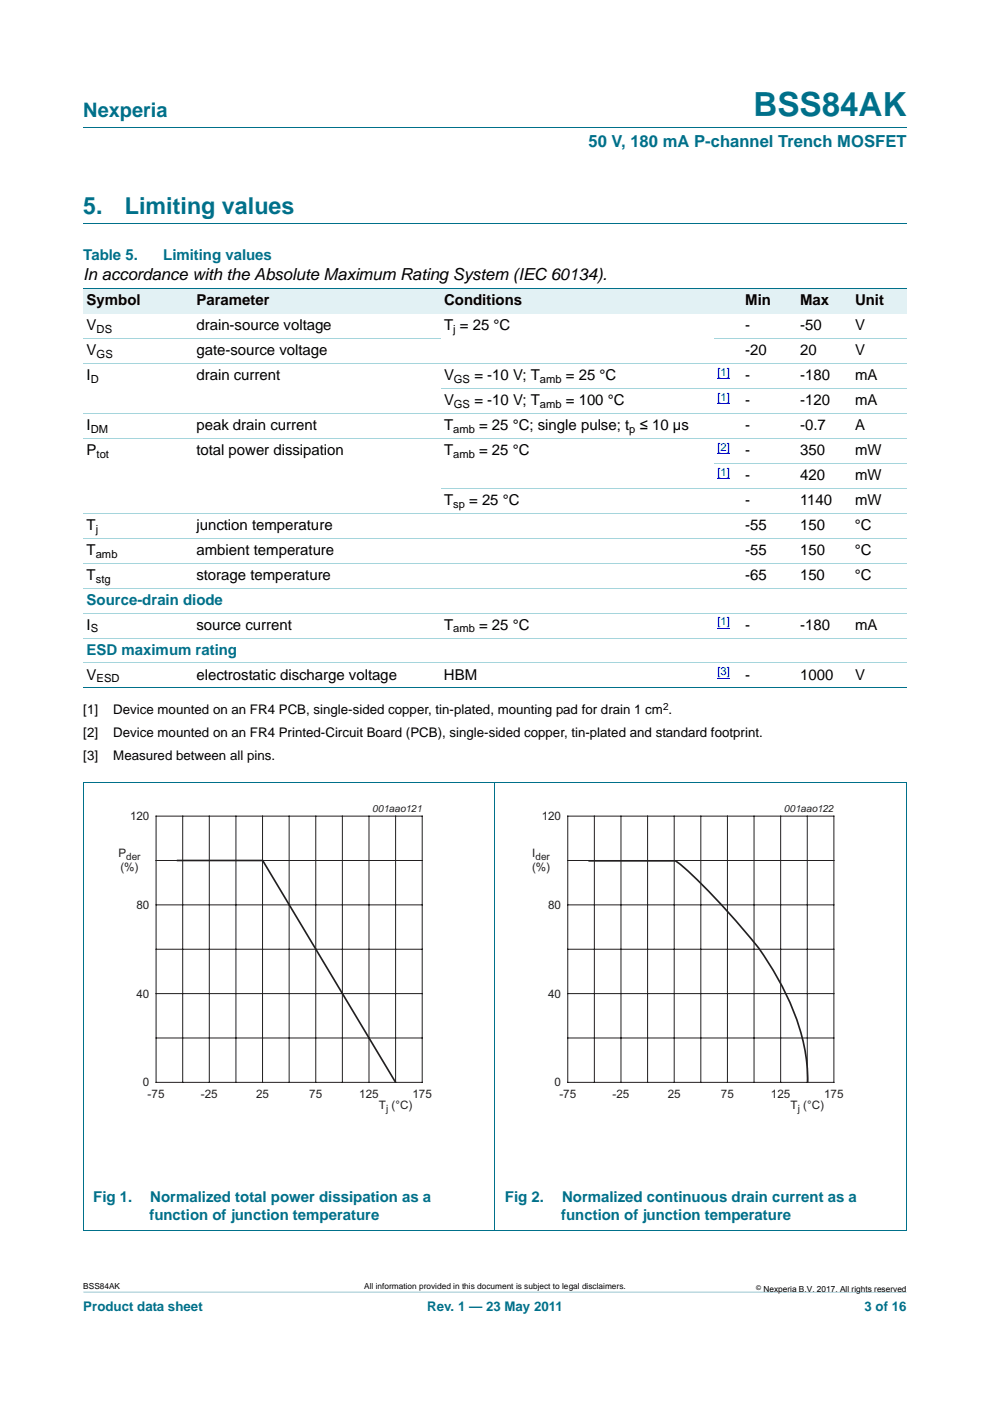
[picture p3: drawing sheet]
<svg xmlns="http://www.w3.org/2000/svg" width="210mm" height="297mm" viewBox="0 0 210 297" stroke-linecap="round" stroke-linejoin="round" font-family="sans-serif">
<defs><g id="words">
<text font-size="7" fill="#00708a" x="159.8" y="24.6">BSS84AK</text>
<g font-size="4.9" fill="#00708a">
<text x="17.7" y="45.4">5.</text>
<text x="26.5" y="45.4">Limiting values</text>
</g>
<text font-size="4.2" fill="#00708a" x="17.7" y="24.9">Nexperia</text>
<text font-size="3.5" fill="#00708a" x="124.8" y="31.1">50 V, 180 mA P-channel Trench MOSFET</text>
<text font-size="3.5" x="17.7" y="59.3">In accordance with the Absolute Maximum Rating System (IEC 60134).</text>
<g font-size="3.2" fill="#00708a">
<text x="17.7" y="55.2">Table 5.</text>
<text x="34.6" y="55.2">Limiting values</text>
<text x="18.4" y="128.2">Source-drain diode</text>
<text x="18.4" y="138.8">ESD maximum rating</text>
<text x="19.8" y="254.9">Fig 1.</text>
<text x="31.9" y="254.9">Normalized total power dissipation as a</text>
<text x="107.1" y="254.9">Fig 2.</text>
<text x="119.2" y="254.9">Normalized continuous drain current as a</text>
<text x="31.7" y="258.8">function of junction temperature</text>
<text x="119" y="258.8">function of junction temperature</text>
</g>
<g font-size="3.2">
<text x="18.4" y="64.7">Symbol</text>
<text x="41.7" y="64.7">Parameter</text>
<text x="94.2" y="64.7">Conditions</text>
<text x="158.1" y="64.7">Min</text>
<text x="169.7" y="64.7">Max</text>
<text x="181.4" y="64.7">Unit</text>
<text x="18.4" y="70">V</text>
<text x="41.7" y="70">drain-source voltage</text>
<text x="94.2" y="70">T = 25 °C</text>
<text x="158.1" y="70">-</text>
<text x="169.7" y="70">-50</text>
<text x="181.4" y="70">V</text>
<text x="18.4" y="75.3">V</text>
<text x="41.7" y="75.3">gate-source voltage</text>
<text x="158.1" y="75.3">-20</text>
<text x="169.7" y="75.3">20</text>
<text x="181.4" y="75.3">V</text>
<text x="18.4" y="80.6">I</text>
<text x="41.7" y="80.6">drain current</text>
<text x="94.2" y="80.6">V</text>
<text x="100.6" y="80.6">= -10 V; T</text>
<text x="120" y="80.6">= 25 °C</text>
<text x="158.1" y="80.6">-</text>
<text x="169.7" y="80.6">-180</text>
<text x="181.4" y="80.6">mA</text>
<text x="94.2" y="85.9">V</text>
<text x="100.6" y="85.9">= -10 V; T</text>
<text x="120" y="85.9">= 100 °C</text>
<text x="158.1" y="85.9">-</text>
<text x="169.7" y="85.9">-120</text>
<text x="181.4" y="85.9">mA</text>
<text x="18.4" y="91.2">I</text>
<text x="41.7" y="91.2">peak drain current</text>
<text x="94.2" y="91.2">T</text>
<text x="101.6" y="91.2">= 25 °C; single pulse; t ≤ 10 µs</text>
<text x="158.1" y="91.2">-</text>
<text x="169.7" y="91.2">-0.7</text>
<text x="181.4" y="91.2">A</text>
<text x="18.4" y="96.5">P</text>
<text x="41.7" y="96.5">total power dissipation</text>
<text x="94.2" y="96.5">T</text>
<text x="101.6" y="96.5">= 25 °C</text>
<text x="158.1" y="96.5">-</text>
<text x="158.1" y="101.8">-</text>
<text x="169.7" y="96.5">350</text>
<text x="169.7" y="101.8">420</text>
<text x="181.4" y="96.5">mW</text>
<text x="181.4" y="101.8">mW</text>
<text x="94.2" y="107.1">T</text>
<text x="99.5" y="107.1">= 25 °C</text>
<text x="158.1" y="107.1">-</text>
<text x="169.7" y="107.1">1140</text>
<text x="181.4" y="107.1">mW</text>
<text x="18.4" y="112.4">T</text>
<text x="41.7" y="112.4">junction temperature</text>
<text x="158.1" y="112.4">-55</text>
<text x="169.7" y="112.4">150</text>
<text x="181.3" y="112.4">°C</text>
<text x="18.4" y="117.6">T</text>
<text x="41.7" y="117.6">ambient temperature</text>
<text x="158.1" y="117.6">-55</text>
<text x="169.7" y="117.6">150</text>
<text x="181.3" y="117.6">°C</text>
<text x="18.4" y="122.9">T</text>
<text x="41.7" y="122.9">storage temperature</text>
<text x="158" y="122.9">-65</text>
<text x="169.7" y="122.9">150</text>
<text x="181.3" y="122.9">°C</text>
<text x="18.4" y="133.5">I</text>
<text x="41.7" y="133.5">source current</text>
<text x="94.2" y="133.5">T</text>
<text x="101.6" y="133.5">= 25 °C</text>
<text x="158.1" y="133.5">-</text>
<text x="169.7" y="133.5">-180</text>
<text x="181.4" y="133.5">mA</text>
<text x="18.4" y="144.1">V</text>
<text x="41.7" y="144.1">electrostatic discharge voltage</text>
<text x="94.2" y="144.1">HBM</text>
<text x="158.1" y="144.1">-</text>
<text x="169.7" y="144.1">1000</text>
<text x="181.4" y="144.1">V</text>
</g>
<g font-size="2.8">
<text x="17.7" y="151.3">[1]</text>
<text x="24" y="151.3">Device mounted on an FR4 PCB, single-sided copper, tin-plated, mounting pad for drain 1 cm .</text>
<text x="17.7" y="156.2">[2]</text>
<text x="17.7" y="161.2">[3]</text>
<text x="24" y="156.2">Device mounted on an FR4 Printed-Circuit Board (PCB), single-sided copper, tin-plated and standard footprint.</text>
<text x="24" y="161.2">Measured between all pins.</text>
</g>
<g font-size="2.8" fill="#00708a">
<text x="17.7" y="277.9">Product data sheet</text>
<text x="90.6" y="277.9">Rev. 1 — 23 May 2011</text>
<text x="183.4" y="277.9">3 of 16</text>
</g>
<g font-size="2.5" fill="#231f20">
<text x="27.6" y="173.9">120</text>
<text x="114.9" y="173.9">120</text>
<text x="25.1" y="181.8">P</text>
<text x="25.5" y="184.8">(%)</text>
<text x="112.9" y="184.8">(%)</text>
<text x="112.9" y="181.8">I</text>
<text x="28.9" y="192.7">80</text>
<text x="116.3" y="192.7">80</text>
<text x="28.9" y="211.5">40</text>
<text x="116.3" y="211.5">40</text>
<text x="30.3" y="230.3">0</text>
<text x="31.3" y="232.9">-75</text>
<text x="42.6" y="232.9">-25</text>
<text x="54.3" y="232.9">25</text>
<text x="65.6" y="232.9">75</text>
<text x="76.2" y="232.9">125</text>
<text x="87.5" y="232.9">175</text>
<text x="117.6" y="230.3">0</text>
<text x="118.6" y="232.9">-75</text>
<text x="129.9" y="232.9">-25</text>
<text x="141.6" y="232.9">25</text>
<text x="152.9" y="232.9">75</text>
<text x="163.5" y="232.9">125</text>
<text x="174.8" y="232.9">175</text>
<text x="80.4" y="235.2">T (°C)</text>
<text x="167.7" y="235.2">T (°C)</text>
</g>
<g font-size="2.4">
<text x="20.5" y="70.6">DS</text>
<text x="96.1" y="70.6">j</text>
<text x="20.5" y="75.9">GS</text>
<text x="19.3" y="81.2">D</text>
<text x="96.3" y="81.2">GS</text>
<text x="114.5" y="81.2">amb</text>
<text x="96.3" y="86.5">GS</text>
<text x="114.5" y="86.5">amb</text>
<text x="19.3" y="91.8">DM</text>
<text x="96.1" y="91.8">amb</text>
<text x="133.5" y="91.8">p</text>
<text x="20.5" y="97">tot</text>
<text x="96.1" y="97">amb</text>
<text x="96.1" y="107.6">sp</text>
<text x="20.3" y="112.9">j</text>
<text x="20.3" y="118.2">amb</text>
<text x="20.3" y="123.5">stg</text>
<text x="19.3" y="134.1">S</text>
<text x="96.1" y="134.1">amb</text>
<text x="20.5" y="144.7">ESD</text>
</g>
<g font-size="2.4" fill="#00f">
<text x="152.2" y="79.7">[1]</text>
<text x="152.2" y="84.9">[1]</text>
<text x="152.2" y="95.5">[2]</text>
<text x="152.2" y="100.8">[1]</text>
<text x="152.2" y="132.6">[1]</text>
<text x="152.2" y="143.2">[3]</text>
</g>
<text font-size="2.1" x="140.6" y="150.4">2</text>
<g font-size="2.1" fill="#231f20">
<text x="79" y="172.2">001aao121</text>
<text x="166.3" y="172.2">001aao122</text>
<text x="26.8" y="182.3">der</text>
<text x="113.6" y="182.3">der</text>
<text x="81.9" y="235.7">j</text>
<text x="169.2" y="235.7">j</text>
</g>
<g font-size="1.8">
<text x="17.7" y="273.3">BSS84AK</text>
<text x="77.3" y="273.3">All information provided in this document is subject to legal disclaimers.</text>
<text x="161.9" y="273.9">Nexperia B.V. 2017. All rights reserved</text>
</g>
<text font-size="1.4" x="160.4" y="273.4">©</text>
</g></defs>
<path d="M17.7 273.9l174.6 .1z" fill="#00708a"/>
<path d="M17.7 27h174.6M17.7 47.4h174.6" fill="none" stroke="#00708a" stroke-width=".21"/>
<g fill="#e2f1f4">
<path d="M17.7 61.2h23.3v5.3h-23.3z"/>
<path d="M41 61.2h52.5v5.3h-52.5z"/>
<path d="M93.5 61.2h58v5.3h-58z"/>
<path d="M151.5 61.2h17.5v5.3h-17.5z"/>
<path d="M169 61.2h11.7v5.3h-11.7z"/>
<path d="M180.7 61.2h11.6v5.3h-11.6z"/>
</g>
<path d="M152.2 80.3h2.6M152.2 85.6h2.6M152.2 96.2h2.6M152.2 101.5h2.6M152.2 133.3h2.6M152.2 143.8h2.6" fill="none" stroke="#00f" stroke-width=".21"/>
<path d="M17.7 61.2h174.6M17.7 145.9h174.6M17.6 166h174.7M17.7 166v94.8M105 165.9v95M192.3 166v94.8M17.6 260.9h174.7" fill="none" stroke="#00708a" stroke-width=".21"/>
<g fill="none" stroke="#a5d5dc" stroke-width=".21">
<path d="M17.7 71.8h75.8M17.7 77.1h174.6M151.5 71.8h40.8M17.7 87.7h174.6M17.7 92.9h174.6M93.5 82.4h98.8M151.5 98.2h40.8M17.7 108.8h174.6M17.7 114.1h174.6M17.7 119.4h174.6M93.5 103.5h98.8M17.7 124.7h174.6"/>
<path d="M17.7 130h174.6M17.7 135.3h174.6M17.7 140.6h174.6"/>
</g>
<g fill="none" stroke="#231f20" stroke-width=".21">
<path d="M33.1 173h56.5v56.5h-56.5zM38.8 173v56.5M44.4 173v56.5M50 173v56.5M55.7 173v56.5M61.3 173v56.5M67 173v56.5M72.6 173v56.5M78.3 173v56.5M83.9 173v56.5M120.4 173h56.5v56.5h-56.5zM126.1 173v56.5"/>
<path d="M131.7 173v56.5M137.4 173v56.5M143 173v56.5M148.6 173v56.5M154.3 173v56.5M159.9 173v56.5M165.6 173v56.5M171.2 173v56.5M33.1 182.4h56.5M33.1 191.9h56.5M120.4 182.4h56.5M120.4 191.9h56.5"/>
<path d="M33.1 201.3h56.5M33.1 210.7h56.5M120.4 201.3h56.5M120.4 210.7h56.5M33.1 220.1h56.5M120.4 220.1h56.5"/>
</g>
<path d="M20.4 170.2h81.9v66.3h-81.9zM107.7 170.2h81.9v66.3h-81.9z" fill="none" stroke="#fff" stroke-width=".21"/>
<path d="M37.5 182.4h18.2l28.2 47.1M124.8 182.5h16.9a2.49 2.49 0 0 1 2.6 .8 133.4 133.4 0 0 1 17.6 19.2 51.8 51.8 0 0 1 9.3 23.3l.1 3.7" fill="none" stroke="#231f20" stroke-width=".35"/>
<use href="#words"/>
</svg>
